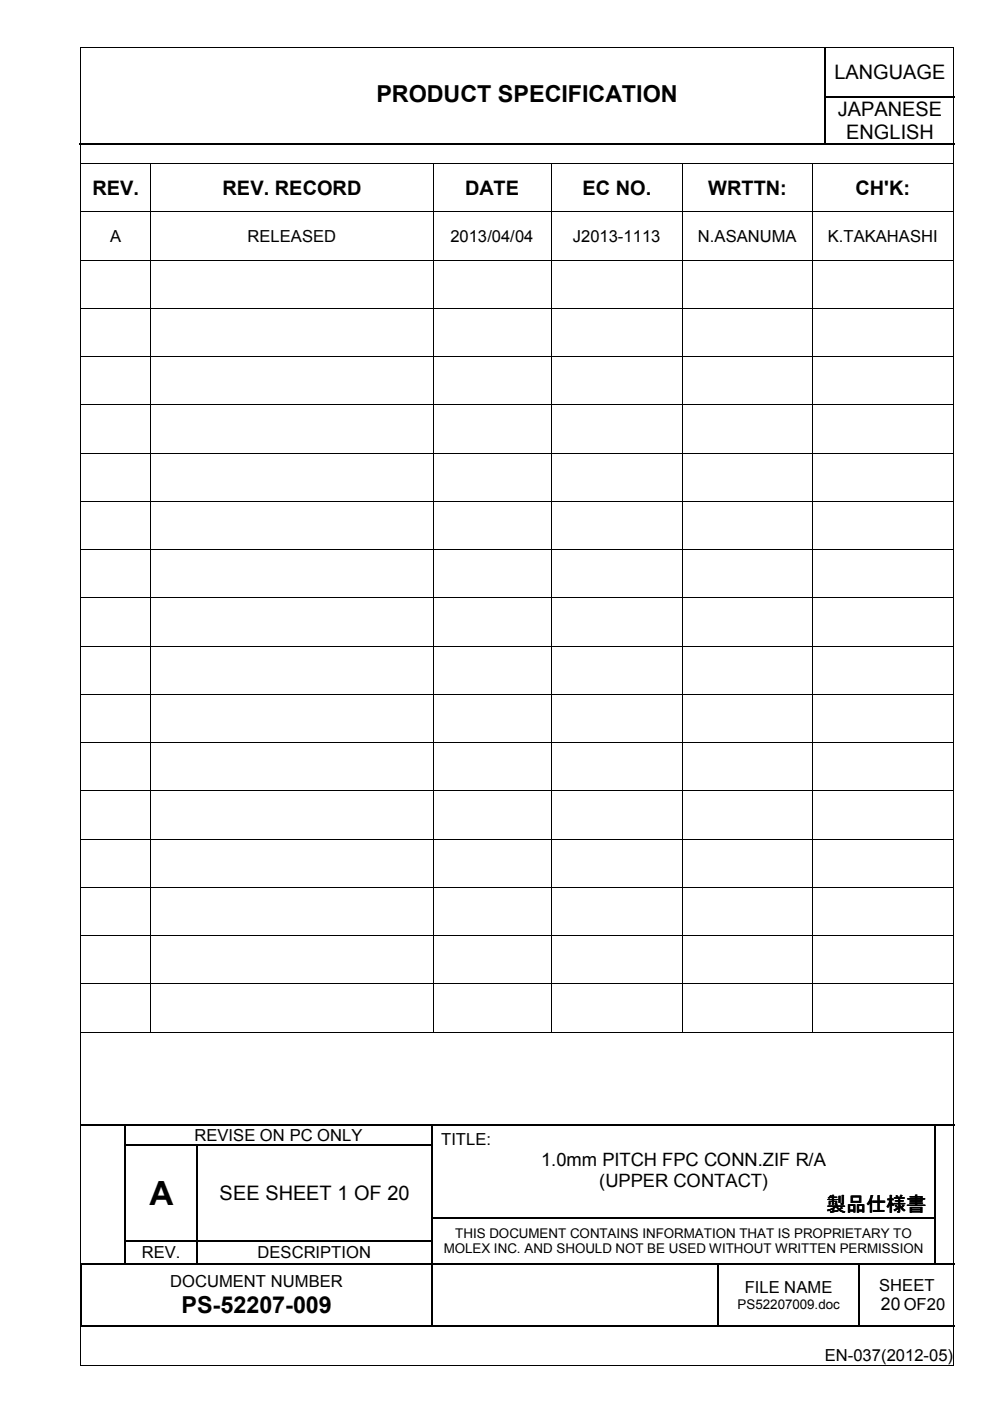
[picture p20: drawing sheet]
<svg xmlns="http://www.w3.org/2000/svg" width="210mm" height="297mm" viewBox="0 0 210 297" stroke-linecap="round" stroke-linejoin="round" font-family="sans-serif">
<defs><g id="words">
<text font-size="7.1" x="31.7" y="255.5">A</text>
<g font-size="5">
<text x="79.8" y="21.6">PRODUCT SPECIFICATION</text>
<text x="38.5" y="278.3">PS-52207-009</text>
</g>
<g font-size="4.2">
<text x="176.9" y="16.8">LANGUAGE</text>
<text x="177.6" y="24.6">JAPANESE</text>
<text x="179.4" y="29.4">ENGLISH</text>
<text x="19.6" y="41.3">REV.</text>
<text x="47.2" y="41.3">REV. RECORD</text>
<text x="98.6" y="41.3">DATE</text>
<text x="123.5" y="41.3">EC NO.</text>
<text x="150.2" y="41.3">WRTTN:</text>
<text x="181.4" y="41.3">CH'K:</text>
<text x="46.6" y="254.5">SEE SHEET 1 OF 20</text>
<text x="175.2" y="256.8">製品仕様書</text>
</g>
<g font-size="3.9">
<text x="114.7" y="247.2">1.0mm PITCH FPC CONN.ZIF R/A</text>
<text x="127" y="251.7">(UPPER CONTACT)</text>
</g>
<text font-size="3.7" x="186.8" y="277.8">20 OF20</text>
<g font-size="3.5">
<text x="23.4" y="51.3">A</text>
<text x="52.5" y="51.3">RELEASED</text>
<text x="95.5" y="51.3">2013/04/04</text>
<text x="121.5" y="51.3">J2013-1113</text>
<text x="148" y="51.3">N.ASANUMA</text>
<text x="175.5" y="51.3">K.TAKAHASHI</text>
<text x="41.2" y="241.9">REVISE ON PC ONLY</text>
<text x="93.5" y="242.8">TITLE:</text>
<text x="30.1" y="266.7">REV.</text>
<text x="54.6" y="266.7">DESCRIPTION</text>
<text x="36.1" y="272.9">DOCUMENT NUMBER</text>
<text x="157.9" y="274.2">FILE NAME</text>
<text x="186.4" y="273.6">SHEET</text>
<text x="174.9" y="288.6">EN-037(2012-05)</text>
</g>
<g font-size="2.8">
<text x="96.5" y="262.4">THIS DOCUMENT CONTAINS INFORMATION THAT IS PROPRIETARY TO</text>
<text x="94.1" y="265.7">MOLEX INC. AND SHOULD NOT BE USED WITHOUT WRITTEN PERMISSION</text>
<text x="156.4" y="277.5">PS52207009.doc</text>
</g>
</g></defs>
<g fill="none" stroke="#000" stroke-width=".25">
<path d="M174.9 10.2v10.2M16.8 30.4h158M174.9 20.6v9.7M175 20.5h27.5M175 30.4h27.5M17.2 238.5h9.3M26.6 238.7v4M26.7 238.5h64.8M91.6 238.7v4M91.7 238.5h106.4M198.2 238.7v4M198.3 238.5h4.1"/>
<path d="M26.6 243v4.8M26.6 248.1v4.9M26.6 253.2v4.9M26.6 258.4v4.6M26.7 242.9h15M41.8 243v4.8M41.8 248.1v4.9M41.8 253.2v4.9M41.8 258.4v4.6M42 242.9h49.5M91.6 243v4.8M91.6 248.1v4.9"/>
<path d="M91.6 253.2v4.9M91.6 258.4v4.6M91.7 258.3h106.4M198.2 243v4.8M198.2 248.1v4.9M198.2 253.2v4.9M198.2 258.4v4.6M17.2 268.1v13M17.6 267.9h8.9M26.6 263.2v4.6M26.7 263.1h15M26.7 267.9h15"/>
<path d="M41.8 263.2v4.6M42 263.1h49.5M42 267.9h49.5M91.6 263.2v4.6M91.6 268.1v13M91.7 267.9h60.4M152.2 268.1v13M152.4 267.9h29.7M182.2 268.1v13M182.3 267.9h15.8M198.2 263.2v4.6M198.3 267.9h4.1"/>
<path d="M17.3 281.2h74.2M91.7 281.2h60.4M152.4 281.2h29.7M182.3 281.2h20.1"/>
</g>
<g fill="#000">
<path d="M174.8 20.4h.2v.2h-.2zM174.8 30.3h.2v.3h-.2zM26.5 238.4h.2v.3h-.2zM91.5 238.4h.2v.3h-.2zM198.1 238.4h.2v.3h-.2zM26.5 242.7h.2v.3h-.2zM26.5 247.8h.2v.3h-.2zM26.5 253h.2v.2h-.2zM26.5 258.1h.2v.3h-.2zM41.7 242.7h.3v.3h-.3zM41.7 247.8h.3v.3h-.3zM41.7 253h.3v.2h-.3z"/>
<path d="M41.7 258.1h.3v.3h-.3zM91.5 242.7h.2v.3h-.2zM91.5 247.8h.2v.3h-.2zM91.5 253h.2v.2h-.2zM91.5 258.1h.2v.3h-.2zM198.1 242.7h.2v.3h-.2zM198.1 247.8h.2v.3h-.2zM198.1 253h.2v.2h-.2zM198.1 258.1h.2v.3h-.2zM17.1 267.8h.2v.3h-.2zM17.3 267.8h.3v.3h-.3zM26.5 263h.2v.2h-.2z"/>
<path d="M26.5 267.8h.2v.3h-.2zM41.7 263h.3v.2h-.3zM41.7 267.8h.3v.3h-.3zM91.5 263h.2v.2h-.2zM91.5 267.8h.2v.3h-.2zM152.1 267.8h.3v.3h-.3zM182.1 267.8h.2v.3h-.2zM198.1 263h.2v.2h-.2zM198.1 267.8h.2v.3h-.2zM17.1 281.1h.2v.2h-.2zM91.5 281.1h.2v.2h-.2zM152.1 281.1h.3v.2h-.3z"/>
<path d="M182.1 281.1h.2v.2h-.2z"/>
</g>
<g fill="#fff">
<path d="M17.2 10.2l.2 .2z" fill-rule="evenodd"/>
<path d="M55.6 15.8h112.4v9.7h-112.4z" fill-rule="evenodd"/>
</g>
<g fill="#000">
<path d="M17 10h.2v.2h-.2zM202.1 10h.2v.2h-.2zM17 34.6h.2v.2h-.2zM31.9 34.6h.1v.2h-.1zM91.7 34.6h.2v.2h-.2zM116.8 34.6h.1v.2h-.1zM144.7 34.6h.1v.2h-.1zM172.1 34.6h.2v.2h-.2zM202.1 34.6h.2v.2h-.2zM17 44.8h.2v.2h-.2zM17 55.1h.2v.1h-.2zM31.9 44.8h.1v.2h-.1z"/>
<path d="M31.9 55.1h.1v.1h-.1zM91.7 44.8h.2v.2h-.2zM91.7 55.1h.2v.1h-.2zM116.8 44.8h.1v.2h-.1zM116.8 55.1h.1v.1h-.1zM144.7 44.8h.1v.2h-.1zM144.7 55.1h.1v.1h-.1zM172.1 44.8h.2v.2h-.2zM172.1 55.1h.2v.1h-.2zM202.1 44.8h.2v.2h-.2zM202.1 55.1h.2v.1h-.2zM17 65.3h.2v.1h-.2z"/>
<path d="M17 75.5h.2v.2h-.2zM31.9 65.3h.1v.1h-.1zM31.9 75.5h.1v.2h-.1zM91.7 65.3h.2v.1h-.2zM91.7 75.5h.2v.2h-.2zM116.8 65.3h.1v.1h-.1zM116.8 75.5h.1v.2h-.1zM144.7 65.3h.1v.1h-.1zM144.7 75.5h.1v.2h-.1zM172.1 65.3h.2v.1h-.2zM172.1 75.5h.2v.2h-.2zM202.1 65.3h.2v.1h-.2z"/>
<path d="M202.1 75.5h.2v.2h-.2zM17 85.8h.2v.1h-.2zM17 96h.2v.1h-.2zM31.9 85.8h.1v.1h-.1zM31.9 96h.1v.1h-.1zM91.7 85.8h.2v.1h-.2zM91.7 96h.2v.1h-.2zM116.8 85.8h.1v.1h-.1zM116.8 96h.1v.1h-.1zM144.7 85.8h.1v.1h-.1zM144.7 96h.1v.1h-.1zM172.1 85.8h.2v.1h-.2z"/>
<path d="M172.1 96h.2v.1h-.2zM202.1 85.8h.2v.1h-.2zM202.1 96h.2v.1h-.2zM17 106.2h.2v.2h-.2zM17 116.5h.2v.1h-.2zM31.9 106.2h.1v.2h-.1zM31.9 116.5h.1v.1h-.1zM91.7 106.2h.2v.2h-.2zM91.7 116.5h.2v.1h-.2zM116.8 106.2h.1v.2h-.1zM116.8 116.5h.1v.1h-.1zM144.7 106.2h.1v.2h-.1z"/>
<path d="M144.7 116.5h.1v.1h-.1zM172.1 106.2h.2v.2h-.2zM172.1 116.5h.2v.1h-.2zM202.1 106.2h.2v.2h-.2zM202.1 116.5h.2v.1h-.2zM17 126.7h.2v.1h-.2zM17 136.9h.2v.2h-.2zM31.9 126.7h.1v.1h-.1zM31.9 136.9h.1v.2h-.1zM91.7 126.7h.2v.1h-.2zM91.7 136.9h.2v.2h-.2zM116.8 126.7h.1v.1h-.1z"/>
<path d="M116.8 136.9h.1v.2h-.1zM144.7 126.7h.1v.1h-.1zM144.7 136.9h.1v.2h-.1zM172.1 126.7h.2v.1h-.2zM172.1 136.9h.2v.2h-.2zM202.1 126.7h.2v.1h-.2zM202.1 136.9h.2v.2h-.2zM17 147.2h.2v.1h-.2zM17 157.4h.2v.1h-.2zM31.9 147.2h.1v.1h-.1zM31.9 157.4h.1v.1h-.1zM91.7 147.2h.2v.1h-.2z"/>
<path d="M91.7 157.4h.2v.1h-.2zM116.8 147.2h.1v.1h-.1zM116.8 157.4h.1v.1h-.1zM144.7 147.2h.1v.1h-.1zM144.7 157.4h.1v.1h-.1zM172.1 147.2h.2v.1h-.2zM172.1 157.4h.2v.1h-.2zM202.1 147.2h.2v.1h-.2zM202.1 157.4h.2v.1h-.2zM17 167.6h.2v.2h-.2zM17 177.8h.2v.2h-.2zM31.9 167.6h.1v.2h-.1z"/>
<path d="M31.9 177.8h.1v.2h-.1zM91.7 167.6h.2v.2h-.2zM91.7 177.8h.2v.2h-.2zM116.8 167.6h.1v.2h-.1zM116.8 177.8h.1v.2h-.1zM144.7 167.6h.1v.2h-.1zM144.7 177.8h.1v.2h-.1zM172.1 167.6h.2v.2h-.2zM172.1 177.8h.2v.2h-.2zM202.1 167.6h.2v.2h-.2zM202.1 177.8h.2v.2h-.2zM17 188h.2v.2h-.2z"/>
<path d="M17 198.3h.2v.2h-.2zM31.9 188h.1v.2h-.1zM31.9 198.3h.1v.2h-.1zM91.7 188h.2v.2h-.2zM91.7 198.3h.2v.2h-.2zM116.8 188h.1v.2h-.1zM116.8 198.3h.1v.2h-.1zM144.7 188h.1v.2h-.1zM144.7 198.3h.1v.2h-.1zM172.1 188h.2v.2h-.2zM172.1 198.3h.2v.2h-.2zM202.1 188h.2v.2h-.2z"/>
<path d="M202.1 198.3h.2v.2h-.2zM17 208.5h.2v.2h-.2zM17 218.8h.2v.1h-.2zM31.9 208.5h.1v.2h-.1zM31.9 218.8h.1v.1h-.1zM91.7 208.5h.2v.2h-.2zM91.7 218.8h.2v.1h-.2zM116.8 208.5h.1v.2h-.1zM116.8 218.8h.1v.1h-.1zM144.7 208.5h.1v.2h-.1zM144.7 218.8h.1v.1h-.1zM172.1 208.5h.2v.2h-.2z"/>
<path d="M172.1 218.8h.2v.1h-.2zM202.1 208.5h.2v.2h-.2zM202.1 218.8h.2v.1h-.2zM17 289.4h.2v.2h-.2zM202.1 289.4h.2v.2h-.2z"/>
</g>
<g fill="none" stroke="#000" stroke-width=".21">
<path d="M17.1 10.2v279.2M17.2 10.1h184.9M202.2 10.2v279.2M17.2 34.7h14.7M32 34.8v10M32 34.7h59.7M91.8 34.8v10M91.9 34.7h24.9M116.8 34.8v10M116.9 34.7h27.8M144.7 34.8v10M144.8 34.7h27.3"/>
<path d="M172.2 34.8v10M172.3 34.7h29.8M17.2 44.9h14.7M17.2 55.2h14.7M32 45v10.1M32 55.2v10.1M32 44.9h59.7M32 55.2h59.7M91.8 45v10.1M91.8 55.2v10.1M91.9 44.9h24.9M91.9 55.2h24.9"/>
<path d="M116.8 45v10.1M116.8 55.2v10.1M116.9 44.9h27.8M116.9 55.2h27.8M144.7 45v10.1M144.7 55.2v10.1M144.8 44.9h27.3M144.8 55.2h27.3M172.2 45v10.1M172.2 55.2v10.1M172.3 44.9h29.8M172.3 55.2h29.8"/>
<path d="M17.2 65.4h14.7M17.2 75.6h14.7M32 65.4v10.1M32 75.7v10.1M32 65.4h59.7M32 75.6h59.7M91.8 65.4v10.1M91.8 75.7v10.1M91.9 65.4h24.9M91.9 75.6h24.9M116.8 65.4v10.1M116.8 75.7v10.1"/>
<path d="M116.9 65.4h27.8M116.9 75.6h27.8M144.7 65.4v10.1M144.7 75.7v10.1M144.8 65.4h27.3M144.8 75.6h27.3M172.2 65.4v10.1M172.2 75.7v10.1M172.3 65.4h29.8M172.3 75.6h29.8M17.2 85.9h14.7M17.2 96.1h14.7"/>
<path d="M32 85.9v10.1M32 96.1v10.1M32 85.9h59.7M32 96.1h59.7M91.8 85.9v10.1M91.8 96.1v10.1M91.9 85.9h24.9M91.9 96.1h24.9M116.8 85.9v10.1M116.8 96.1v10.1M116.9 85.9h27.8M116.9 96.1h27.8"/>
<path d="M144.7 85.9v10.1M144.7 96.1v10.1M144.8 85.9h27.3M144.8 96.1h27.3M172.2 85.9v10.1M172.2 96.1v10.1M172.3 85.9h29.8M172.3 96.1h29.8M17.2 106.3h14.7M17.2 116.5h14.7M32 106.4v10.1M32 116.6v10.1"/>
<path d="M32 106.3h59.7M32 116.5h59.7M91.8 106.4v10.1M91.8 116.6v10.1M91.9 106.3h24.9M91.9 116.5h24.9M116.8 106.4v10.1M116.8 116.6v10.1M116.9 106.3h27.8M116.9 116.5h27.8M144.7 106.4v10.1M144.7 116.6v10.1"/>
<path d="M144.8 106.3h27.3M144.8 116.5h27.3M172.2 106.4v10.1M172.2 116.6v10.1M172.3 106.3h29.8M172.3 116.5h29.8M17.2 126.7h14.7M17.2 137h14.7M32 126.8v10.1M32 137.1v10.1M32 126.7h59.7M32 137h59.7"/>
<path d="M91.8 126.8v10.1M91.8 137.1v10.1M91.9 126.7h24.9M91.9 137h24.9M116.8 126.8v10.1M116.8 137.1v10.1M116.9 126.7h27.8M116.9 137h27.8M144.7 126.8v10.1M144.7 137.1v10.1M144.8 126.7h27.3M144.8 137h27.3"/>
<path d="M172.2 126.8v10.1M172.2 137.1v10.1M172.3 126.7h29.8M172.3 137h29.8M17.2 147.2h14.7M17.2 157.4h14.7M32 147.3v10.1M32 157.5v10.1M32 147.2h59.7M32 157.4h59.7M91.8 147.3v10.1M91.8 157.5v10.1"/>
<path d="M91.9 147.2h24.9M91.9 157.4h24.9M116.8 147.3v10.1M116.8 157.5v10.1M116.9 147.2h27.8M116.9 157.4h27.8M144.7 147.3v10.1M144.7 157.5v10.1M144.8 147.2h27.3M144.8 157.4h27.3M172.2 147.3v10.1M172.2 157.5v10.1"/>
<path d="M172.3 147.2h29.8M172.3 157.4h29.8M17.2 167.7h14.7M17.2 177.9h14.7M32 167.8v10M32 178v10M32 167.7h59.7M32 177.9h59.7M91.8 167.8v10M91.8 178v10M91.9 167.7h24.9M91.9 177.9h24.9"/>
<path d="M116.8 167.8v10M116.8 178v10M116.9 167.7h27.8M116.9 177.9h27.8M144.7 167.8v10M144.7 178v10M144.8 167.7h27.3M144.8 177.9h27.3M172.2 167.8v10M172.2 178v10M172.3 167.7h29.8M172.3 177.9h29.8"/>
<path d="M17.2 188.1h14.7M17.2 198.4h14.7M32 188.2v10.1M32 198.5v10M32 188.1h59.7M32 198.4h59.7M91.8 188.2v10.1M91.8 198.5v10M91.9 188.1h24.9M91.9 198.4h24.9M116.8 188.2v10.1M116.8 198.5v10"/>
<path d="M116.9 188.1h27.8M116.9 198.4h27.8M144.7 188.2v10.1M144.7 198.5v10M144.8 188.1h27.3M144.8 198.4h27.3M172.2 188.2v10.1M172.2 198.5v10M172.3 188.1h29.8M172.3 198.4h29.8M17.2 208.6h14.7M17.2 218.9h14.7"/>
<path d="M32 208.7v10.1M32 208.6h59.7M32 218.9h59.7M91.8 208.7v10.1M91.9 208.6h24.9M91.9 218.9h24.9M116.8 208.7v10.1M116.9 208.6h27.8M116.9 218.9h27.8M144.7 208.7v10.1M144.8 208.6h27.3M144.8 218.9h27.3"/>
<path d="M172.2 208.7v10.1M172.3 208.6h29.8M172.3 218.9h29.8M17.2 289.5h184.9"/>
</g>
<use href="#words"/>
</svg>
